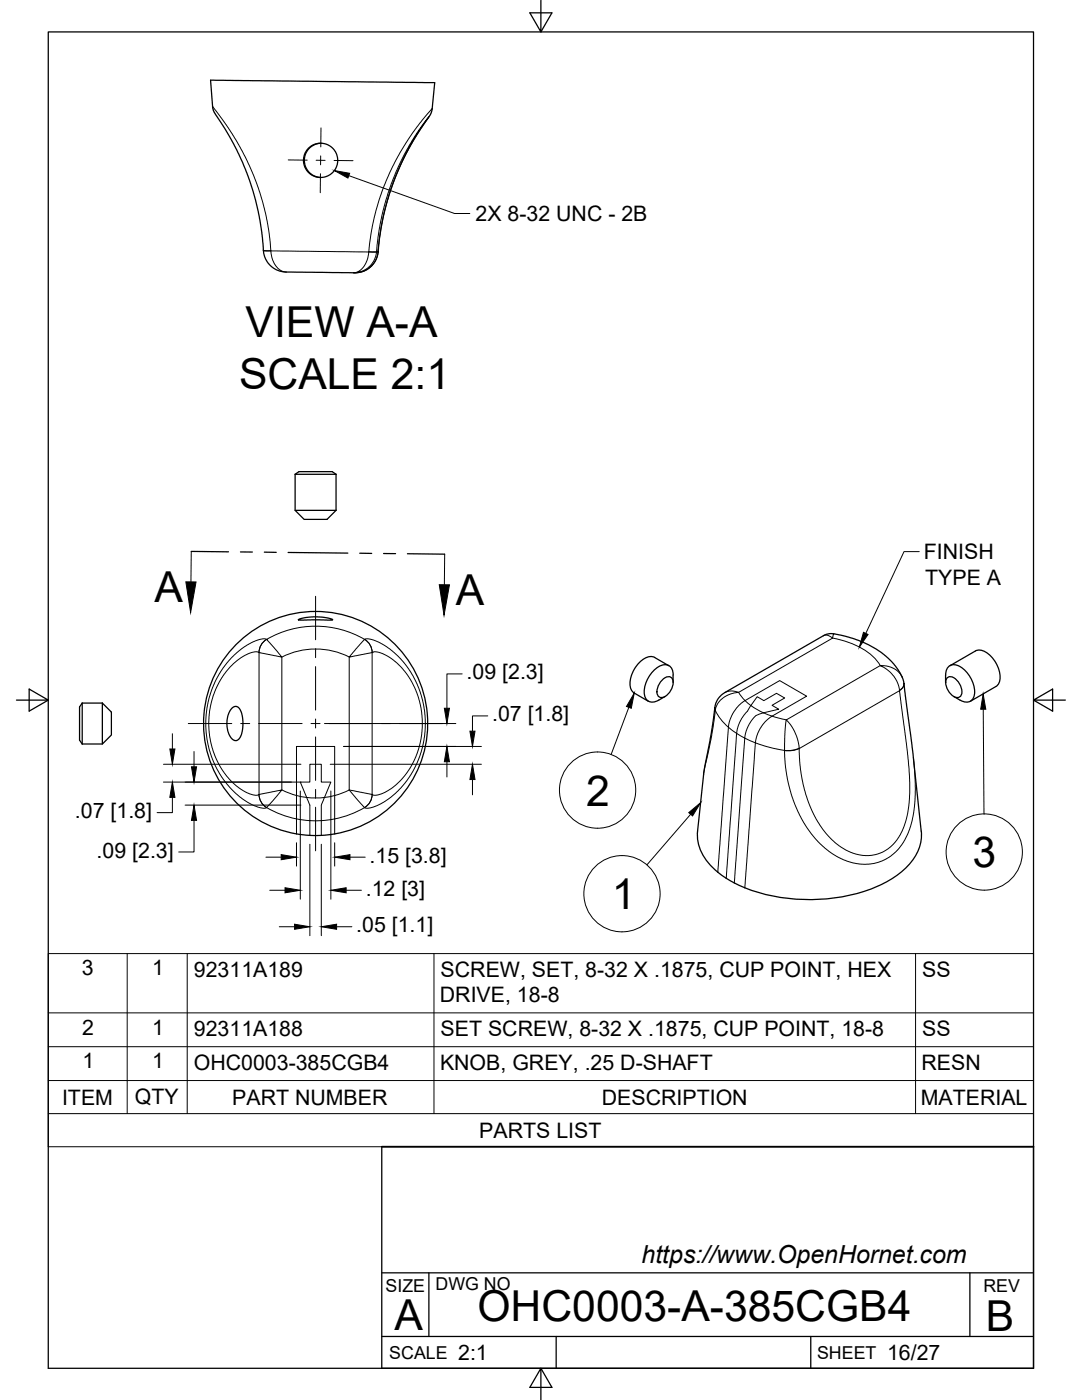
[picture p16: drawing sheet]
<svg xmlns="http://www.w3.org/2000/svg" width="216mm" height="279mm" viewBox="0 0 216 279" stroke-linecap="round" stroke-linejoin="round" font-family="sans-serif">
<defs><g id="words">
<g font-size="8.5">
<text x="49" y="67.3">VIEW A-A</text>
<text x="47.7" y="77.6">SCALE 2:1</text>
<text x="30.8" y="120.2">A</text>
<text x="91" y="120.7">A</text>
<text x="117" y="160.8">2</text>
<text x="194" y="173.1">3</text>
<text x="122.1" y="181.4">1</text>
<text x="95.3" y="263.7">OHC0003-A-385CGB4</text>
<text x="78.7" y="265.3">A</text>
<text x="196.7" y="265.7">B</text>
</g>
<text font-size="5" x="128" y="252.1">https://www.OpenHornet.com</text>
<g font-size="4.3">
<text x="94.9" y="44.2">2X 8-32 UNC - 2B</text>
<text x="184.4" y="111.7">FINISH</text>
<text x="184.6" y="116.7">TYPE A</text>
<text x="93.1" y="135.6">.09 [2.3]</text>
<text x="98.2" y="144">.07 [1.8]</text>
<text x="15" y="163.3">.07 [1.8]</text>
<text x="19.3" y="171.1">.09 [2.3]</text>
<text x="73.7" y="172.2">.15 [3.8]</text>
<text x="73" y="178.8">.12 [3]</text>
<text x="71.1" y="186.1">.05 [1.1]</text>
<text x="16.3" y="194.6">3</text>
<text x="30.4" y="194.6">1</text>
<text x="38.7" y="194.9">92311A189</text>
<text x="87.9" y="194.9">SCREW, SET, 8-32 X .1875, CUP POINT, HEX</text>
<text x="184" y="194.9">SS</text>
<text x="87.8" y="200">DRIVE, 18-8</text>
<text x="16.4" y="206.5">2</text>
<text x="30.4" y="206.5">1</text>
<text x="38.7" y="206.7">92311A188</text>
<text x="87.9" y="206.8">SET SCREW, 8-32 X .1875, CUP POINT, 18-8</text>
<text x="184" y="206.8">SS</text>
<text x="16.5" y="213.2">1</text>
<text x="30.4" y="213.2">1</text>
<text x="38.7" y="213.5">OHC0003-385CGB4</text>
<text x="87.8" y="213.5">KNOB, GREY, .25 D-SHAFT</text>
<text x="183.9" y="213.5">RESN</text>
<text x="12.4" y="220.5">ITEM</text>
<text x="26.9" y="220.4">QTY</text>
<text x="46.3" y="220.5">PART NUMBER</text>
<text x="120.1" y="220.5">DESCRIPTION</text>
<text x="183.7" y="220.5">MATERIAL</text>
<text x="95.6" y="227.1">PARTS LIST</text>
<text x="91.4" y="271.4">2:1</text>
<text x="177" y="271.4">16/27</text>
</g>
<g font-size="3.5">
<text x="76.9" y="257.8">SIZE</text>
<text x="86.9" y="257.4">DWG NO</text>
<text x="196.2" y="257.8">REV</text>
<text x="77.7" y="271.2">SCALE</text>
<text x="163" y="271.2">SHEET</text>
</g>
</g></defs>
<!-- layer: Visible -->
<g fill="none" stroke="#000" stroke-width=".25">
<path d="M64.1 28.6l-1.1 .2-1.2 .7-.8 1.1-.3 1.2 .2 1.2 .7 1.2 1.2 1 1.2 .2M52.6 50.1l.2 1.1 .7 1.4 1.1 1 1.2 .5 1.2 .2 9.5 .1h4.6l1.8-.4 1-.7 .8-1 .5-1 .2-1M52.6 50.1l-.7-6.2-1.4-5.7-1.5-4.3-1.8-4.1-1.8-3.3-2.8-4.5-.6-6 44.7 .5-.7 6-2.8 4.4-2 3.5-1.7 3.6-1.5 3.8-1.6 5.8-.7 4.1-.3 2.5M75.5 50.2v.1M58.9 94.7h8.2M58.9 94.7l.7-.6h6.7l.8 .6M58.9 94.7v7.2M67.1 94.7v7.2M58.9 101.9h8.2l-1.8 1.8h-4.6zM59.5 123.7l1.2-.4 1.8-.2 1.9 .1 2 .5-.2 .1zM130.6 131.2l2.9 1.7M130.6 131.2a2.77 2.77 0 0 0-3.1 1.1 5.5 5.5 0 0 0-1.6 5.3l.7 .7 2.8 1.7"/>
<path d="M132.3 135.6a1.25 1.25 0 0 1 1.8-.2 2.99 2.99 0 0 1-2.2 3.8 1.15 1.15 0 0 1-.8-1.7 3.8 3.8 0 0 1 1.2-1.9zM134.3 134.7v1.5M134.3 134.7a1.76 1.76 0 0 0-.8-1.9 1.76 1.76 0 0 0-2.1 .2 6.2 6.2 0 0 0-2.8 5.8 1.69 1.69 0 0 0 2.8 .9l1.3-.7M143.9 138.8l20.4-12 .7-.2 1.2-.1 3.1 .6 2.8 1 2.1 1.1a11.7 11.7 0 0 1 6.2 7.2l1.8 14 1.6 15.4a9.2 9.2 0 0 1-3.6 7.9 27.2 27.2 0 0 1-15.7 5.7 32.7 32.7 0 0 1-18.6-3.6l-.7-.3a13.7 13.7 0 0 1-5.6-6.2 7.6 7.6 0 0 1-.4-3.5l1.2-11.7 1.3-6.4 .8-5.4a4.7 4.7 0 0 1 1.4-3.5zM188.7 134.7v1.5M188.7 134.7a1.76 1.76 0 0 1 .8-1.9 1.76 1.76 0 0 1 2.1 .2 6.2 6.2 0 0 1 2.8 5.8 1.69 1.69 0 0 1-2.8 .9M188.9 135.4a1.15 1.15 0 0 1 1.8 .2 3.1 3.1 0 0 1 1 3.3 1.15 1.15 0 0 1-1.8-.2 3.1 3.1 0 0 1-1-3.3zM190.3 139l1.3 .7M194.6 129.9a2.77 2.77 0 0 1 3.2 1.1 5.5 5.5 0 0 1 1.6 5.3l-.7 .7M194.6 129.9l-5.1 3M198.7 137l-5.1 3M16.4 140.3v8.2"/>
<path d="M16.4 140.3l-.5 .8v6.6l.5 .8M16.4 148.5h4M16.4 140.3h4M20.4 140.3l1.8 1.8v4.6l-1.8 1.8zM46.2 141.4l.8-.4 .5 .1 .6 .9 .3 1.1 .1 1.7-.2 1.5-.5 1-.6 .5-.6-.1-.5-.4-.5-.9-.3-1.2 .1-2.2 .3-.8zM142.6 141.2h.1"/>
<circle cx="64" cy="32" r="3.4"/>
<circle cx="63" cy="144.4" r="22.4"/>
</g>
<!-- layer: Visible Narrow -->
<g fill="none" stroke="#000" stroke-width=".2">
<path d="M42.4 21.2l4.2 6 1.7 2.9 1.5 3.2 1.8 4.3 1.1 4 .9 4.1 .5 4.8 .3 1.3 .4 .9 .7 .9 .8 .5 .8 .2M85.6 23.3l-2.3 3.4-1.7 3-1.4 2.7-1.5 3.5-1.9 6.1-.8 3.8-.6 4.4h-.3l.4-3 .6-3.9 1.3-4.5 1-2.9 1.7-4 1.6-2.9 2-3.1zM86.2 21.7l-2.3 2.8-2.4 3.3-2.1 3.5-1.8 3.4-1.4 3.6-1.2 3.7-.9 4.4-.5 3.9M52.6 50h1.4M52.6 50l1.5 .1M54 50.1l19.6 .2M73.6 50.3h.1M73.6 50.3h1.5M75.1 50.2l-.4 1.7-1 1.3-1.3 .9-1.9 .3 1.1-.3 .9-.7 .8-1.5 .3-1.6M75.2 50.2h-1.6M75.4 50.2l-.3 1.4-.9 1.4-1.6 1.1-1.8 .3M75.5 50.3h.1"/>
<path d="M75.5 50.2h.1M45.9 133.2l1.6-1.5 1.4-.9 1.7-.7h.6l.5 .1v28.4l-.3 .1-.9-.1-1.5-.5-1.9-1.3-1.5-1.4-1.3-1.8-1-1.8-.8-2.1-.5-1.8-.3-2.2v-1.7l.1-2.2 .5-2.1 .6-1.8 .8-1.7 1-1.6zM51.7 130.2h.1M53.2 127.6h.1M53.2 127.6l3 3.5-4.5-.9M53.2 127.6l-.7-.1-.8 .1-2.5 1.2-2.5 1.9-1.8 2.1-1.5 2.3-1.2 2.8-.8 2.9-.3 2.9v2.4l.6 3.3 1.1 3.2 1.5 2.6 1.9 2.3 2.2 1.9 1.6 1.1 1.5 .6 1.1 .2 .6-.1M53.2 127.6a3.1 3.1 0 0 0-1.5 2.6M53.2 127.6a19.4 19.4 0 0 1 19.6 0M56.2 131.1v26.5M56.3 131.1a14.9 14.9 0 0 1 13.4 0v26.5M72.7 127.6h.1M72.7 127.6l-3 3.5 4.6-.9"/>
<path d="M72.7 127.6l.3-.1 1.1 .1 2.6 1.2 2.8 2.2 1.7 2 1.2 2 1.4 3 .8 3 .3 3.2-.3 3.6-.8 2.9-1.2 2.9-1.5 2.3-2.2 2.4-2.3 1.8-2.1 1-1.1 .2-.7-.1M72.7 127.6a3.1 3.1 0 0 1 1.6 2.6M74.3 130.2h.1M74.3 130.2l.4-.1 .9 .1 1.8 .8 1.8 1.4 1.6 1.6 1.4 2.1 .9 2.1 .8 2.6 .4 2.9-.1 2.8-.5 2.3-.7 2.3-1.2 2.2-1.6 2.2-1.9 1.7-1.6 1-1.7 .5-.7-.1zM144.6 138.2l1.2-.3 1.6 .3-1.9 .4-1.3 .8-1 1-.5 1.4M148.7 139.8l1.5 1.3 2.1 1.2M148.7 139.8l-1.3-1.6 18.7-10.9a14.6 14.6 0 0 1 9.1 4.8l.4 .7-18.7 10.9M148.7 139.8l-1.3 1-.9 1.2-.8 1.6-.3 1.5M148.7 139.8l6.9-4 5.4 3.1-7 4M166.4 126.5l-.2 .4a.25 .25 0 0 1-.1 .4 .25 .25 0 0 1-.3-.2l-.8-.4-.7 .2M180 135.1l-.7-1-.9-.7-1.5-.5-1.3-.1 1.4 .8 1.3 1.3 .8 1.5 .4 1.4M180.4 136.4a1.48 1.48 0 0 1-.9 1.3"/>
<path d="M180.4 136.4a1.53 1.53 0 0 1-.9 1.4M51.7 158.5a3.1 3.1 0 0 0 1.5 2.7M51.7 158.5l4.5-.9-3 3.6M56.3 157.6l2.4 1 2.5 .6M61.2 159.2l-1.3-3.1h1.9v-3.6h2.3v3.6h1.9l-1.3 3.1M61.2 159.2l.6 1.5v6M61.2 159.2l1.8 .1 1.8-.1M64.7 159.2l-.6 1.5v3.1M69.7 157.6l3 3.6M69.7 157.6l4.6 1M69.7 157.6l-2.4 1-2.5 .6M74.3 158.5a3.1 3.1 0 0 1-1.6 2.7 3.2 3.2 0 0 0 1.6-2.7z"/>
<path d="M142.6 141.2l.1 .6M142.7 141.8l-.7 5.2-1.6 7.6M142.7 141.8h.1M142.7 141.8l.9 1.5 1.8 1.8M145.4 145.1l1.6 1.3 1.6 .9M145.4 145.1l-2.2 29M148.6 147.3l-2.1 28.9M148.6 147.3l2.1 1M150.7 148.3l-2.1 28.9M150.7 148.3a28 28 0 0 0 5.9 1.5M152.3 142.3l1.7 .6M152.3 142.3l3.1-.8-1.3-.7 2.5-1.5-1.7-.9-2.5 1.4-1.3-.8-1.9 2.9-1.2 1.4-.7 1.5-.3 1.6-2.1 28.9"/>
<path d="M152.3 142.3l-1.5 .5-.8 .9-.9 1.7-.5 1.9M154 142.9l-1.4 1.2-1 1.4-.6 1.3-.3 1.5M154 142.9l2.9 .8M156.5 149.8l.3 3.4 .6 3.7 1.2 3.6 1.2 2.7 1.9 2.9 2 2.3 2.4 2 2.6 1.3a9.3 9.3 0 0 0 12.7-5.9l.8-2.8 .4-3.4v-3.4l-.3-5M156.5 149.8h.1M156.9 143.7l-.3 2.2-.1 3.9M156.9 143.7l.7 .7 .9 1.5 .7 1.7 .3 1.7M159.5 149.4l20-11.6 1.7 13.9 .3 3.3v3.3l-.4 4.1-.7 2.6-1.1 2.1-1.3 1.6-1.2 1-1.5 .7-1.4 .3h-1.8l-1.7-.4-1.5-.6-1.5-.9-1.7-1.6-1.5-1.7-1.4-2.1-1.7-3.8-.9-3.2-.4-2.1zM159.5 149.3v.1M159.5 149.3l-1.4 .4-1.6 .1M159.5 149.4l-1.4 .4h-1.6M53.2 161.2h.1"/>
<path d="M53.2 161.2a19.4 19.4 0 0 0 6 2.2M59.2 163.4v-14.4h7.6v14.4M59.2 163.4v3M59.2 163.4l2.6 .4h2.3M64.1 163.8v2.9M66.8 163.4v3M66.8 163.4l-2.7 .4M72.7 161.2h.1M72.8 161.2a19.4 19.4 0 0 1-6 2.2"/>
</g>
<!-- layer: Titleblock -->
<path d="M76.2 228.9v44.2h130v-44.2M76.2 254h130M85.6 254v12.7M193.5 254v12.7M76.2 266.7h130M111 266.7v6.4M161.8 266.7v6.4" fill="none" stroke="#000" stroke-width=".25"/>
<path d="M76.2 228.9h130" fill="none" stroke="#000" stroke-width=".36"/>
<!-- layer: Border -->
<path d="M9.6 6.4h196.6v266.7h-196.6zM107.9 0v6.4l-2.2-3.8h4.4l-2.2 3.8M3.3 139.7h6.3l-3.8-2.2v4.4l3.8-2.2M206.2 139.7l3.8 2.2v-4.4l-3.8 2.2h6.4M107.9 273.1l2.2 3.8h-4.4l2.2-3.8v6.3" fill="none" stroke="#000" stroke-width=".25"/>
<!-- layer: Parts Lists -->
<path d="M9.6 190.3h196.6v38.6h-196.6zM25.4 190.3v32M37.4 190.3v32M86.6 190.3v32M182.7 190.3v32M9.6 215.6h196.6M9.6 208.9h196.6M9.6 202.1h196.6M9.6 222.3h196.6" fill="none" stroke="#000" stroke-width=".2"/>
<!-- layer: Section Lines -->
<path d="M38.2 110l7.4 .1M48 110.2h2.4M52.7 110.2h2.4M57.5 110.3l11.9 .1M71.8 110.4h2.4M76.5 110.5h2.4M81.3 110.5l7.4 .1" fill="none" stroke="#000" stroke-width=".25"/>
<path d="M38.2 110l-.1 6.1M88.7 110.6v6.1" fill="none" stroke="#000" stroke-width=".2"/>
<path d="M37.1 116.1h2l-1.1 6.1zM87.7 116.7h2l-1.1 6.1z" fill="#000" stroke="#000" stroke-width=".2"/>
<!-- layer: Leaders -->
<path d="M172.3 126.2l.9 .4-1.7 2.6z" fill="#000" stroke="#000" stroke-width=".2"/>
<path d="M183.4 110.1h-3l-7.6 16.3" fill="none" stroke="#000" stroke-width=".2"/>
<!-- layer: Balloons -->
<g fill="none" stroke="#000" stroke-width=".2">
<circle cx="119.2" cy="157.7" r="7.6"/>
<circle cx="124.1" cy="178.4" r="7.6"/>
<circle cx="196.4" cy="170" r="7.6"/>
</g>
<!-- layer: 0 -->
<path d="M126.6 138.3l-.6 3.1-1-.4zM196.2 138.5l.5 3h-1zM137.4 162.2l2.4-2-1.6 2.6z" fill="#000" stroke="#000" stroke-width=".2"/>
<path d="M125.5 141.2l-3.6 9.4M196.2 141.5l.1 20.9M137.8 162.5l-8.7 10.1" fill="none" stroke="#000" stroke-width=".2"/>
<!-- layer: Smart Centers -->
<g fill="none" stroke="#000" stroke-width=".2">
<path d="M57.5 31.9l3.8 .1M63.1 32h1.8M63.9 34.7v3.8M64 31.1v1.8M64.1 25.5l-.1 3.8M66.7 32l3.7 .1M63 119v8.7M63 129.5v1.8M63 133v8.7M37.6 144.4h8.6M48 144.4h1.8M51.6 144.4h8.7"/>
<path d="M62.1 144.4h1.8M63 143.5v1.8M63 147.1v8.6M63 157.5v1.8M65.6 144.4h8.7M76.1 144.4h1.8M79.7 144.4h8.6M63 161.1v8.7"/>
</g>
<!-- layer: FD_Dimensions -->
<g fill="none" stroke="#000" stroke-width=".2">
<path d="M92.2 134.5h-3v6.9M32.6 152.5h27.4M32.6 156.1h27.4M34.4 159.1v3.1h-3.1M34.4 146.4v3.1M38.7 150v3M59.9 157.9v21.6M64.7 144.4h26.3M65.9 152.5h30.2M66 157.9v21.6M68.6 149h27.5M89.2 152v3.1"/>
<path d="M94.3 155.6v3M97.3 142.9h-3v3M36.9 160.7h23.1M38.7 163.7v6.3h-3M53.1 171.1h3M53.8 177.7h3.1M59.2 168.2v4.6M61.8 168.5v18.2M64.1 168.5v18.2M66.8 168.2v4.6M69.1 177.7h3M69.8 171.1h3.1"/>
<path d="M55.7 185h3.1M67.2 185h3"/>
</g>
<g fill="#000" stroke="#000" stroke-width=".2">
<path d="M33.9 149.5h1l-.5 3zM34.4 156.1l.5 3h-1zM38.2 153h1l-.5 3.1zM89.2 149l.5 3h-1zM88.7 141.4h1l-.5 3zM94.3 152.5l.5 3.1h-1zM93.8 145.9h1l-.5 3.1zM38.7 160.7l.5 3h-1zM56.1 170.6l3.1 .5-3.1 .5zM56.9 177.2l3 .5-3 .5zM66 177.7l3.1-.5v1zM66.8 171.1l3-.5v1z"/>
<path d="M58.8 184.4l3 .6-3 .5zM64.1 185l3.1-.6v1.1z"/>
</g>
<!-- layer: Hole Notes -->
<path d="M66.7 34l3.1 .6-.4 .9z" fill="#000" stroke="#000" stroke-width=".2"/>
<path d="M69.6 35.1l21.1 7.5h3" fill="none" stroke="#000" stroke-width=".2"/>
<use href="#words"/>
</svg>
